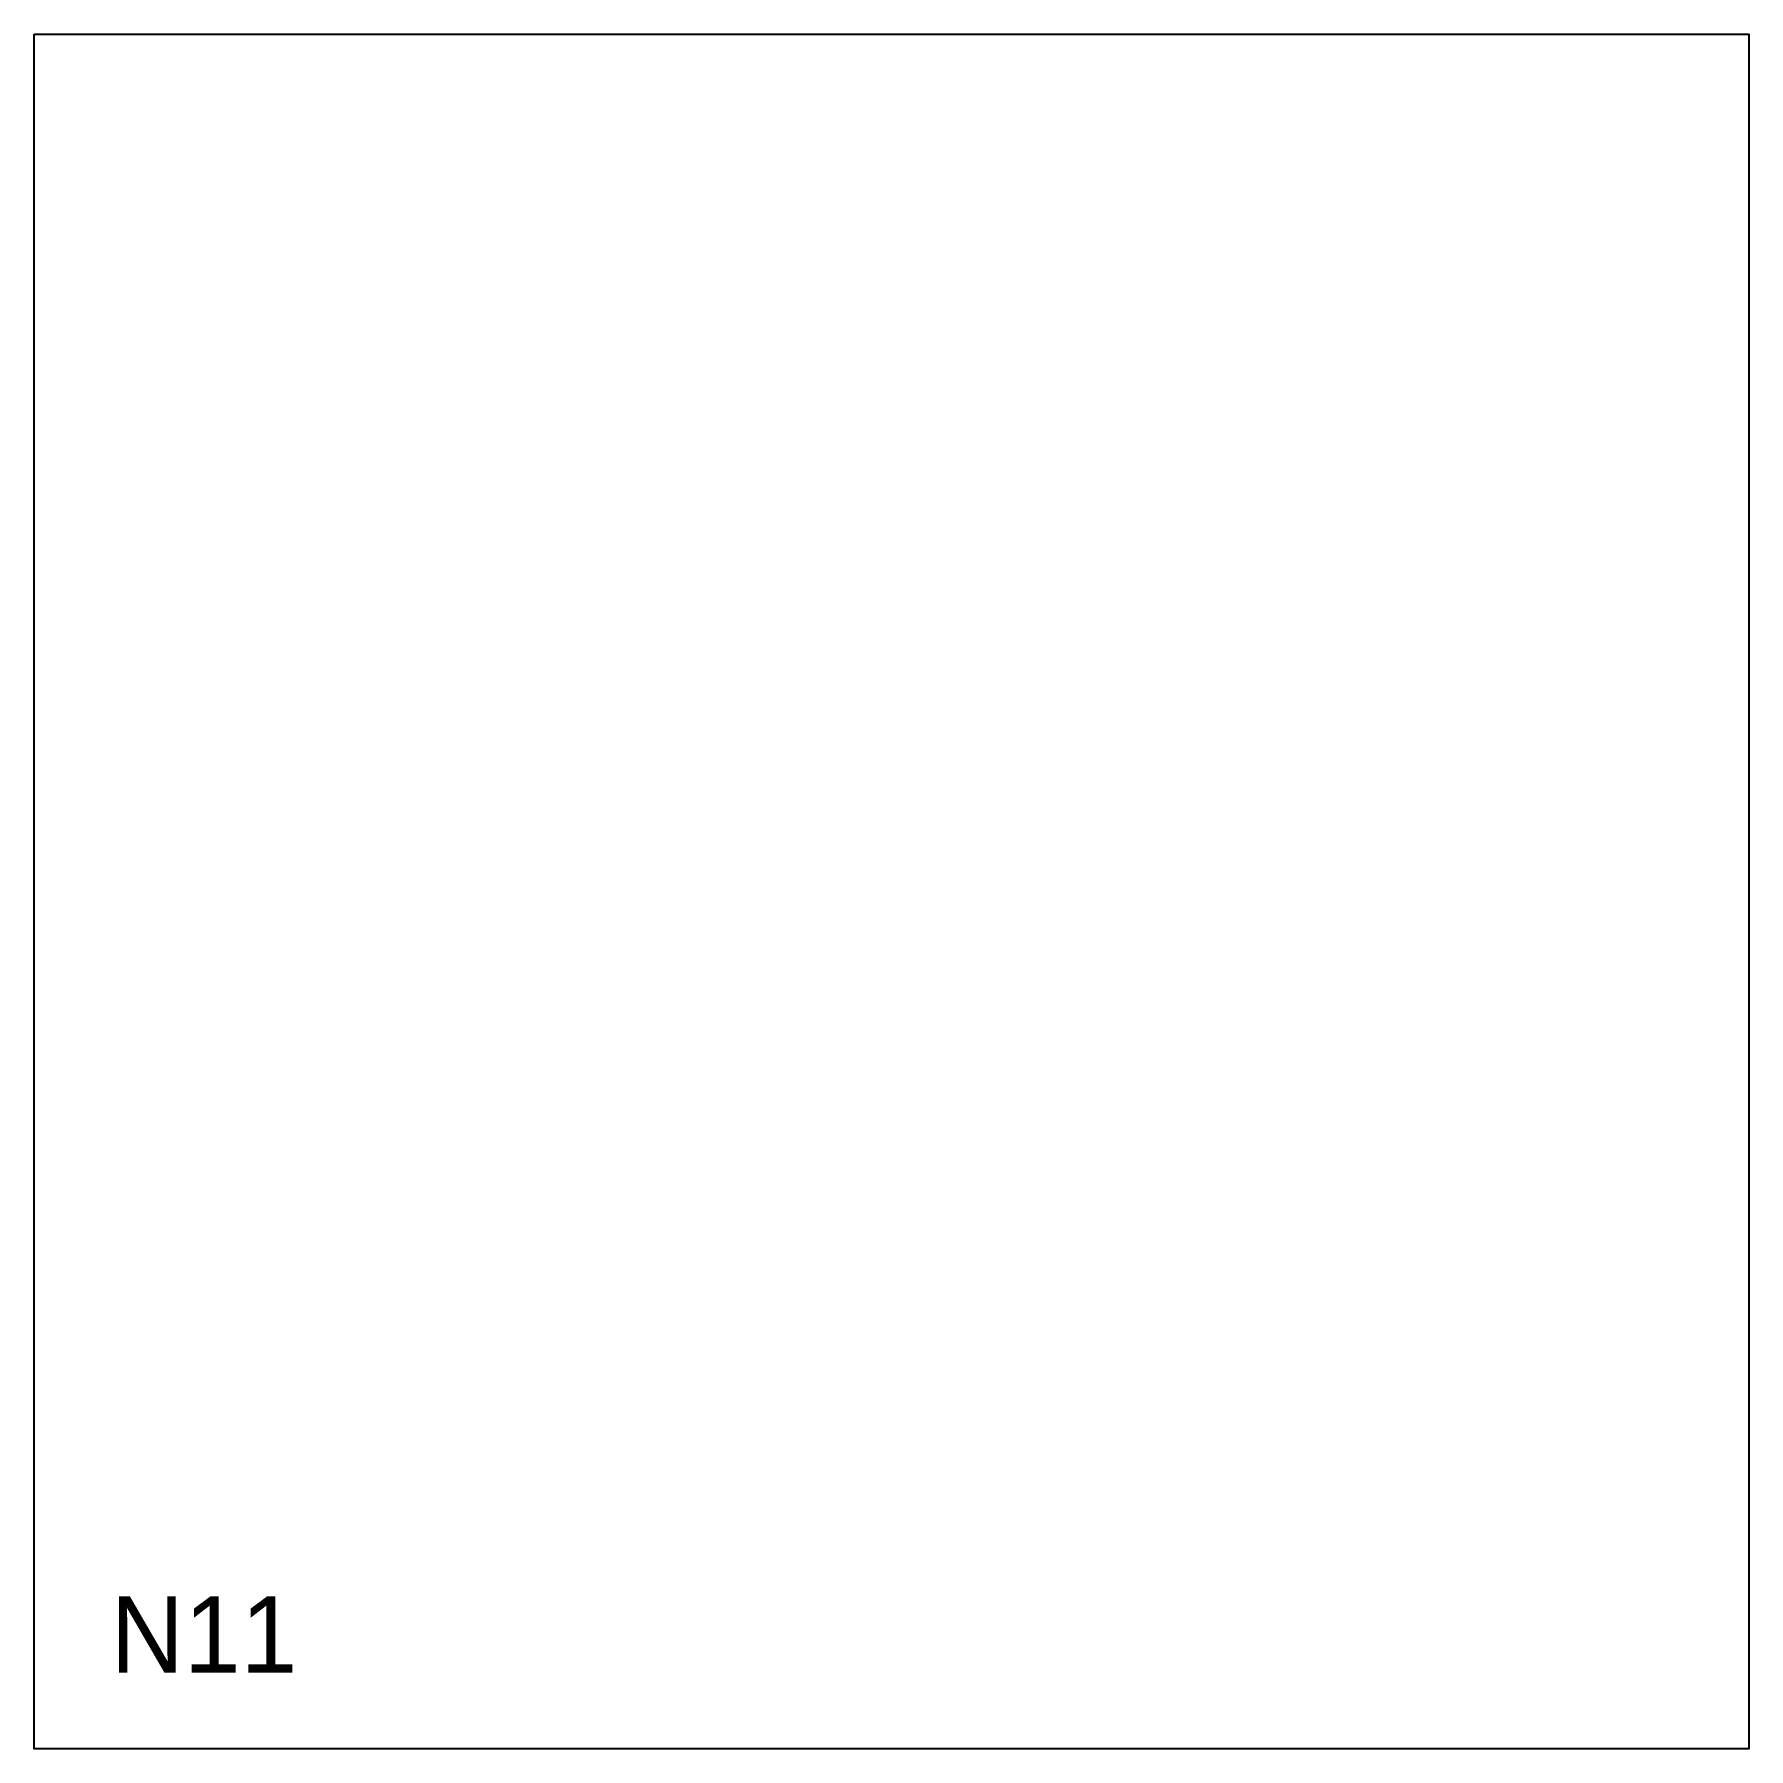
# Model space of a CAD drawing. Header units: millimetres. Extents: x 0 to 900, y 0 to 900.
import ezdxf

# ---------------------------------------------------------------- set-up
doc = ezdxf.new("R2010")
doc.units = ezdxf.units.MM
doc.layers.add('CUT', color=1, linetype='Continuous')
doc.layers.add('ID', color=3, linetype='Continuous')

msp = doc.modelspace()

# ---------------------------------------------------------------- linework, layer by layer
at = {"layer": 'CUT'}
msp.add_lwpolyline([(0, 900), (900, 900), (900, 0), (0, 0), (0, 900)], close=True, dxfattribs=at)

# ---------------------------------------------------------------- texts
at = {"layer": 'ID'}
msp.add_text('N11', height=40, dxfattribs=at).set_placement((40, 40))

doc.saveas('drawing.dxf')
